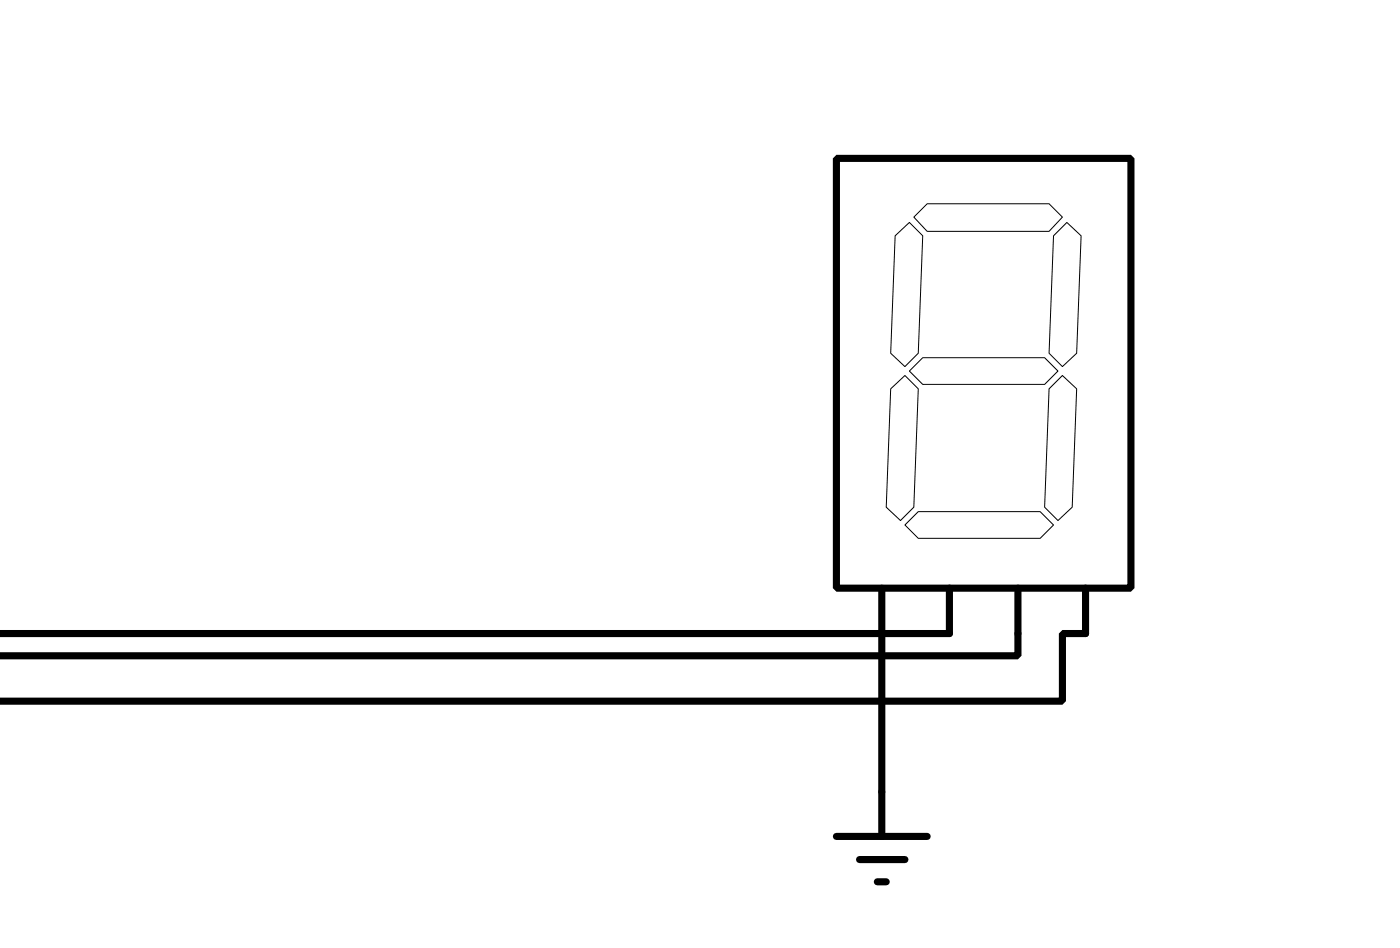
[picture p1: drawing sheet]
<svg xmlns="http://www.w3.org/2000/svg" width="79mm" height="53mm" viewBox="0 0 79 53" stroke-linecap="round" stroke-linejoin="round" font-family="sans-serif">
<path d="M47 8.9h16.6v24.2h-16.6zM49.6 33.1v13.9M53.4 33.1v2.5h-53.4M57.2 33.1v3.8h-57.2M61 33.1v2.5h-1.3v3.8h-59.7M47 47h5.1M48.3 48.3h2.6M49.3 49.6h.5" fill="none" stroke="#000" stroke-width=".4"/>
<path d="M50.3 13.3l.8-.8 .8 .8-.3 6.6-.7 .7-.8-.7zM51.4 12.2l.7-.7h6.9l.7 .7-.7 .8h-6.9zM59.2 13.3l.8-.8 .8 .8-.3 6.6-.8 .7-.7-.7zM50.1 21.9l.8-.8 .7 .8-.2 6.6-.8 .8-.8-.8zM50.9 29.5l.7-.7h6.9l.7 .7-.7 .8h-6.9zM51.1 20.9l.8-.8h6.8l.8 .8-.8 .7h-6.8zM59 21.9l.7-.8 .8 .8-.2 6.6-.8 .8-.8-.8z" fill="none" stroke="#000" stroke-width=".06"/>
</svg>
